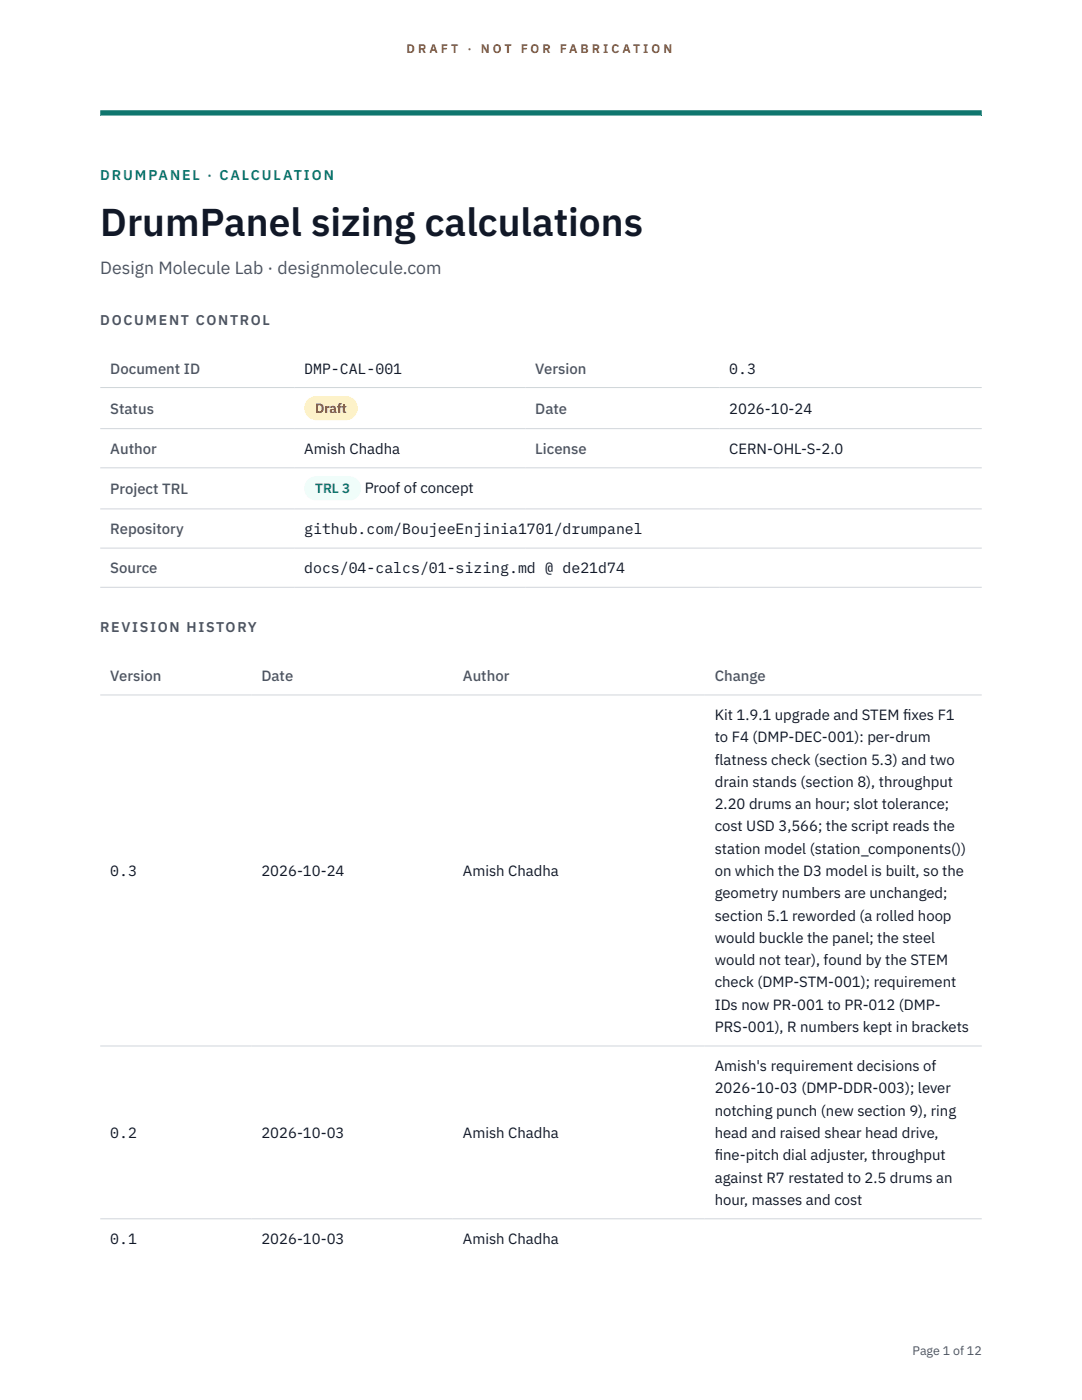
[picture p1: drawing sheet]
<svg xmlns="http://www.w3.org/2000/svg" width="216mm" height="279mm" viewBox="0 0 216 279" stroke-linecap="round" stroke-linejoin="round" font-family="sans-serif">
<defs><g id="words">
<text font-size="7.8" fill="#111827" x="20" y="47.1">DrumPanel sizing calculations</text>
<text font-size="3.5" fill="#4b5563" x="20" y="54.6">Design Molecule Lab · designmolecule.com</text>
<g font-size="3" fill="#4b5563">
<text x="22" y="74.5">Document ID</text>
<text x="106.8" y="74.5">Version</text>
<text x="22" y="82.6">Status</text>
<text x="106.8" y="82.6">Date</text>
<text x="22" y="90.6">Author</text>
<text x="106.8" y="90.6">License</text>
<text x="22" y="98.6">Project TRL</text>
<text x="22" y="106.6">Repository</text>
<text x="22" y="114.4">Source</text>
<text x="22" y="135.9">Version</text>
<text x="52.2" y="135.9">Date</text>
<text x="92.4" y="135.9">Author</text>
<text x="142.6" y="135.9">Change</text>
</g>
<g font-size="3" fill="#111827">
<text x="60.7" y="74.5">DMP-CAL-001</text>
<text x="145.5" y="74.5">0.3</text>
<text x="145.5" y="82.6">2026-10-24</text>
<text x="60.7" y="90.6">Amish Chadha</text>
<text x="145.5" y="90.6">CERN-OHL-S-2.0</text>
<text x="72.8" y="98.5">Proof of concept</text>
<text x="60.7" y="106.6">github.com/BoujeeEnjinia1701/drumpanel</text>
<text x="60.7" y="114.4">docs/04-calcs/01-sizing.md @ de21d74</text>
<text x="142.6" y="143.7">Kit 1.9.1 upgrade and STEM f</text>
<text x="180.2" y="143.7">ixes F1</text>
<text x="142.6" y="148.2">to F4 (DMP-DEC-001): per-drum</text>
<text x="142.6" y="152.6">flatness check (section 5.3) and two</text>
<text x="142.6" y="157.1">drain stands (section 8), throughput</text>
<text x="142.6" y="161.5">2.20 drums an hour; slot tolerance;</text>
<text x="142.6" y="165.9">cost USD 3,566; the script reads the</text>
<text x="142.6" y="170.4">station model (station_components())</text>
<text x="22" y="174.8">0.3</text>
<text x="52.2" y="174.8">2026-10-24</text>
<text x="92.4" y="174.8">Amish Chadha</text>
<text x="142.6" y="174.8">on which the D3 model is built, so the</text>
<text x="142.6" y="179.3">geometry numbers are unchanged;</text>
<text x="142.6" y="183.7">section 5.1 reworded (a rolled hoop</text>
<text x="142.6" y="188.2">would buckle the panel; the steel</text>
<text x="142.6" y="192.6">would not tear), found by the STEM</text>
<text x="142.6" y="197.1">check (DMP-STM-001); requirement</text>
<text x="142.6" y="201.5">IDs now PR-001 to PR-012 (DMP-</text>
<text x="142.6" y="205.9">PRS-001), R numbers kept in brackets</text>
<text x="142.6" y="213.8">Amish's requirement decisions of</text>
<text x="142.6" y="218.2">2026-10-03 (DMP-DDR-003); lever</text>
<text x="22" y="227.1">0.2</text>
<text x="52.2" y="227.1">2026-10-03</text>
<text x="92.4" y="227.1">Amish Chadha</text>
<text x="142.6" y="222.7">notching punch (new section 9), ring</text>
<text x="142.6" y="227.1">head and raised shear head drive,</text>
<text x="142.6" y="231.5">f</text>
<text x="142.6" y="231.5">ine-pitch dial adjuster, throughput</text>
<text x="142.6" y="236">against R7 restated to 2.5 drums an</text>
<text x="142.6" y="240.4">hour, masses and cost</text>
<text x="22" y="248.3">0.1</text>
<text x="52.2" y="248.3">2026-10-03</text>
<text x="92.4" y="248.3">Amish Chadha</text>
</g>
<text font-size="2.8" fill="#0f766e" x="20" y="36">DRUMPANEL · CALCULATION</text>
<g font-size="2.8" fill="#4b5563">
<text x="20" y="64.8">DOCUMENT CONTROL</text>
<text x="20" y="126.2">REVISION HISTORY</text>
</g>
<text font-size="2.7" fill="#92400e" x="62.9" y="82.5">Draft</text>
<text font-size="2.7" fill="#0f766e" x="62.9" y="98.5">TRL 3</text>
<g font-size="2.5" fill="#b45309">
<text x="81.1" y="10.5">D R A F T</text>
<text x="93.3" y="10.5">·</text>
<text x="95.9" y="10.5">N O T</text>
<text x="103.9" y="10.5">F O R</text>
<text x="111.7" y="10.5">F A B R I C A T I O N</text>
</g>
<text font-size="2.5" fill="#4b5563" x="182.1" y="270.3">Page 1 of 12</text>
</g></defs>
<path d="M20 23.1h175.9zM20 22h175.9v1.1h-175.9z" fill-rule="evenodd" fill="#0f766e"/>
<path d="M20 77.3h175.9M20 85.5h175.9M20 93.4h175.9M20 101.6h175.9M20 109.4h175.9M20 117.2h175.9M20 138.7h175.9M20 208.7h175.9M20 243.2h175.9" fill="none" stroke="#d1d5db" stroke-width=".2"/>
<path d="M60.7 79h10.7v4.9h-10.7z" fill="#fef3c7"/>
<path d="M60.7 95.1h11.4v4.8h-11.4z" fill="#f0fdfa"/>
<use href="#words"/>
</svg>
